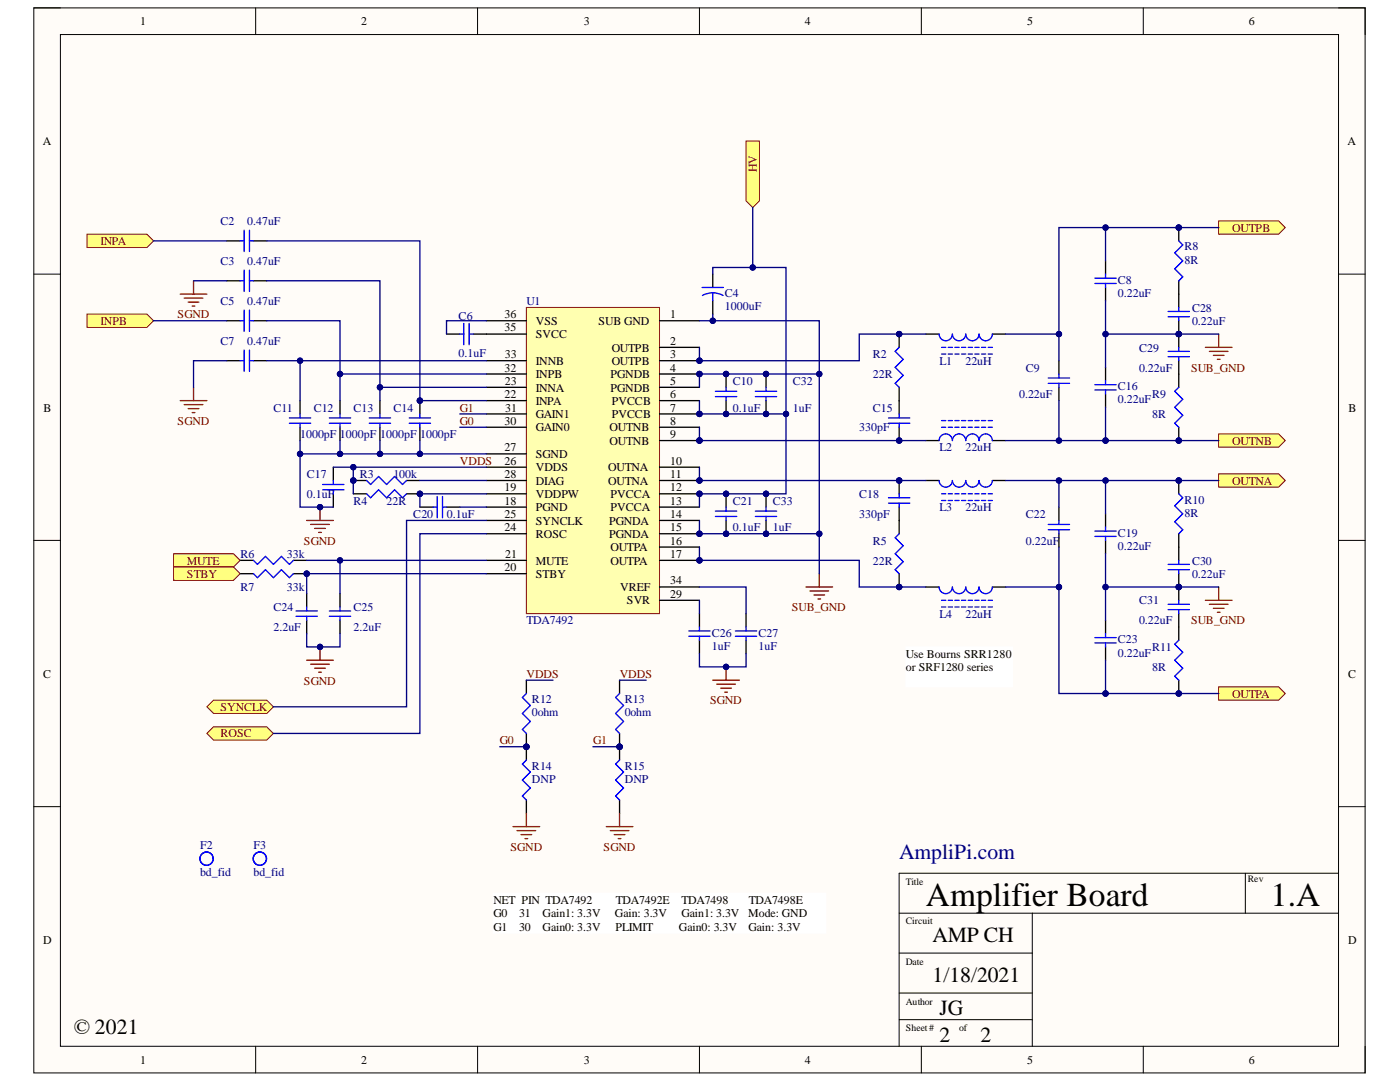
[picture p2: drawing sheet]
<svg xmlns="http://www.w3.org/2000/svg" width="279mm" height="216mm" viewBox="0 0 279 216" stroke-linecap="round" stroke-linejoin="round" font-family="sans-serif">
<defs><g id="words">
<g font-size="6.7">
<text x="184.8" y="180.8">Amplifier Board</text>
<text x="253.6" y="180.8">1.A</text>
</g>
<text font-size="4.3" fill="#000080" x="179.4" y="171.3">AmpliPi.com</text>
<g font-size="4.3">
<text x="186.1" y="187.9">AMP CH</text>
<text x="186.1" y="196">1/18/2021</text>
<text x="187.5" y="202.6">JG</text>
<text x="14.7" y="206.3">© 2021</text>
<text x="187.5" y="207.9">2</text>
<text x="195.7" y="207.9">2</text>
</g>
<g font-size="2.4">
<text x="28" y="5.1">1</text>
<text x="72.1" y="5.1">2</text>
<text x="116.5" y="5.1">3</text>
<text x="160.7" y="5.1">4</text>
<text x="205" y="5.1">5</text>
<text x="249.2" y="5.1">6</text>
<text x="8.5" y="29">A</text>
<text x="268.9" y="29">A</text>
<text x="100.7" y="63.5">36</text>
<text x="106.9" y="64.9">VSS</text>
<text x="119.5" y="64.9">SUB GND</text>
<text x="133.8" y="63.5">1</text>
<text x="100.7" y="66.1">35</text>
<text x="100.8" y="71.5">33</text>
<text x="106.9" y="67.5">SVCC</text>
<text x="122.1" y="70.2">OUTPB</text>
<text x="133.8" y="71.5">3</text>
<text x="133.8" y="68.8">2</text>
<text x="100.7" y="74.2">32</text>
<text x="100.8" y="76.8">23</text>
<text x="106.9" y="72.8">INNB</text>
<text x="106.9" y="75.4">INPB</text>
<text x="121.8" y="75.4">PGNDB</text>
<text x="122.1" y="72.8">OUTPB</text>
<text x="133.8" y="76.8">5</text>
<text x="133.8" y="74.2">4</text>
<text x="8.7" y="82.1">B</text>
<text x="100.7" y="79.5">22</text>
<text x="100.8" y="82.1">31</text>
<text x="106.9" y="83.5">GAIN1</text>
<text x="106.9" y="78.1">INNA</text>
<text x="106.9" y="80.8">INPA</text>
<text x="121.8" y="78.1">PGNDB</text>
<text x="122.1" y="80.8">PVCCB</text>
<text x="122.1" y="83.5">PVCCB</text>
<text x="133.8" y="79.5">6</text>
<text x="133.8" y="82.1">7</text>
<text x="269.1" y="82.1">B</text>
<text x="100.7" y="84.7">30</text>
<text x="106.9" y="86.1">GAIN0</text>
<text x="121.7" y="86.1">OUTNB</text>
<text x="121.7" y="88.7">OUTNB</text>
<text x="133.8" y="84.7">8</text>
<text x="133.8" y="87.4">9</text>
<text x="100.7" y="95.4">28</text>
<text x="100.7" y="90.1">27</text>
<text x="100.7" y="92.8">26</text>
<text x="106.9" y="91.4">SGND</text>
<text x="106.9" y="94">VDDS</text>
<text x="121.4" y="94">OUTNA</text>
<text x="133.8" y="92.8">10</text>
<text x="133.8" y="95.4">11</text>
<text x="100.7" y="100.7">18</text>
<text x="100.7" y="98">19</text>
<text x="106.9" y="102">PGND</text>
<text x="106.9" y="96.7">DIAG</text>
<text x="106.9" y="99.4">VDDPW</text>
<text x="121.4" y="96.7">OUTNA</text>
<text x="121.8" y="99.4">PVCCA</text>
<text x="121.8" y="102">PVCCA</text>
<text x="133.8" y="98">12</text>
<text x="133.8" y="100.7">13</text>
<text x="100.7" y="103.3">25</text>
<text x="100.7" y="106.1">24</text>
<text x="106.9" y="104.7">SYNCLK</text>
<text x="106.9" y="107.3">ROSC</text>
<text x="121.6" y="107.3">PGNDA</text>
<text x="121.6" y="104.7">PGNDA</text>
<text x="133.8" y="106.1">15</text>
<text x="133.8" y="103.3">14</text>
<text x="100.8" y="111.3">21</text>
<text x="106.9" y="112.6">MUTE</text>
<text x="121.8" y="112.6">OUTPA</text>
<text x="121.8" y="110">OUTPA</text>
<text x="133.8" y="111.3">17</text>
<text x="133.8" y="108.7">16</text>
<text x="100.7" y="114">20</text>
<text x="106.9" y="115.4">STBY</text>
<text x="123.8" y="118">VREF</text>
<text x="133.8" y="116.6">34</text>
<text x="133.8" y="119.3">29</text>
<text x="125.1" y="120.6">SVR</text>
<text x="180.8" y="131.3">Use Bourns SRR1280</text>
<text x="8.6" y="135.2">C</text>
<text x="180.8" y="133.9">or SRF1280 series</text>
<text x="269" y="135.2">C</text>
<text x="98.5" y="180.4">NET PIN TDA7492</text>
<text x="98.5" y="183">G0</text>
<text x="98.5" y="185.7">G1</text>
<text x="103.6" y="183">31</text>
<text x="103.6" y="185.7">30</text>
<text x="108.3" y="183">Gain1: 3.3V</text>
<text x="108.3" y="185.7">Gain0: 3.3V</text>
<text x="122.7" y="183">Gain: 3.3V</text>
<text x="122.8" y="185.7">PLIMIT</text>
<text x="122.9" y="180.4">TDA7492E</text>
<text x="135.5" y="185.7">Gain0: 3.3V</text>
<text x="136" y="183">Gain1: 3.3V</text>
<text x="136" y="180.4">TDA7498</text>
<text x="149.3" y="183">Mode: GND</text>
<text x="149.4" y="185.7">Gain: 3.3V</text>
<text x="149.4" y="180.4">TDA7498E</text>
<text x="8.6" y="188.3">D</text>
<text x="269" y="188.3">D</text>
<text x="28" y="212.3">1</text>
<text x="72.1" y="212.3">2</text>
<text x="116.5" y="212.3">3</text>
<text x="160.7" y="212.3">4</text>
<text x="205" y="212.3">5</text>
<text x="249.2" y="212.3">6</text>
</g>
<g font-size="2.4" fill="#800000">
<text x="151" y="34.2" transform="rotate(-90 151 34.2)">HV</text>
<text x="245.9" y="46.3">OUTPB</text>
<text x="20" y="48.9">INPA</text>
<text x="20" y="64.9">INPB</text>
<text x="35.4" y="63.5">SGND</text>
<text x="237.7" y="74.2">SUB_GND</text>
<text x="91.8" y="82.1">G1</text>
<text x="35.4" y="84.7">SGND</text>
<text x="91.8" y="84.7">G0</text>
<text x="245.9" y="88.7">OUTNB</text>
<text x="91.8" y="92.8">VDDS</text>
<text x="245.9" y="96.7">OUTNA</text>
<text x="37.3" y="112.6">MUTE</text>
<text x="60.7" y="108.7">SGND</text>
<text x="37.3" y="115.4">STBY</text>
<text x="158" y="122">SUB_GND</text>
<text x="237.7" y="124.6">SUB_GND</text>
<text x="60.7" y="136.6">SGND</text>
<text x="105.1" y="135.2">VDDS</text>
<text x="123.7" y="135.2">VDDS</text>
<text x="44" y="141.9">SYNCLK</text>
<text x="141.7" y="140.6">SGND</text>
<text x="245.9" y="139.2">OUTPA</text>
<text x="44" y="147.2">ROSC</text>
<text x="99.7" y="148.5">G0</text>
<text x="118.4" y="148.5">G1</text>
<text x="101.9" y="169.7">SGND</text>
<text x="120.5" y="169.7">SGND</text>
</g>
<g font-size="2.4" fill="#000080">
<text x="44" y="44.9">C2</text>
<text x="49.3" y="44.9">0.47uF</text>
<text x="44" y="52.9">C3</text>
<text x="49.3" y="52.9">0.47uF</text>
<text x="236.4" y="50">R8</text>
<text x="236.4" y="52.6">8R</text>
<text x="144.7" y="59.3">C4</text>
<text x="223.1" y="56.6">C8</text>
<text x="223.1" y="59.3">0.22uF</text>
<text x="44" y="60.9">C5</text>
<text x="49.3" y="60.9">0.47uF</text>
<text x="91.5" y="63.8">C6</text>
<text x="105.1" y="60.9">U1</text>
<text x="144.7" y="61.9">1000uF</text>
<text x="237.9" y="62.2">C28</text>
<text x="237.9" y="64.9">0.22uF</text>
<text x="44" y="68.8">C7</text>
<text x="49.3" y="68.8">0.47uF</text>
<text x="91.5" y="71.2">0.1uF</text>
<text x="174.2" y="71.5">R2</text>
<text x="227.3" y="70.2">C29</text>
<text x="146.3" y="76.8">C10</text>
<text x="158.2" y="76.8">C32</text>
<text x="174.2" y="75.4">22R</text>
<text x="187.5" y="72.8">L1</text>
<text x="192.7" y="72.8">22uH</text>
<text x="204.7" y="74.2">C9</text>
<text x="223.1" y="77.9">C16</text>
<text x="227.3" y="74.2">0.22uF</text>
<text x="54.6" y="82.1">C11</text>
<text x="62.6" y="82.1">C12</text>
<text x="70.6" y="82.1">C13</text>
<text x="78.5" y="82.1">C14</text>
<text x="146.3" y="82.1">0.1uF</text>
<text x="158.2" y="82.1">1uF</text>
<text x="174.2" y="82.1">C15</text>
<text x="203.4" y="79.5">0.22uF</text>
<text x="223.1" y="80.5">0.22uF</text>
<text x="229.9" y="79.5">R9</text>
<text x="229.9" y="83.5">8R</text>
<text x="59.9" y="87.4">1000pF 1000pF</text>
<text x="75.9" y="87.4">1000pF</text>
<text x="83.8" y="87.4">1000pF</text>
<text x="171.5" y="86.1">330pF</text>
<text x="61.2" y="95.4">C17</text>
<text x="71.8" y="95.4">R3</text>
<text x="78.5" y="95.4">100k</text>
<text x="187.5" y="90.1">L2</text>
<text x="192.7" y="90.1">22uH</text>
<text x="61.2" y="99.4">0.1uF</text>
<text x="70.6" y="100.7">R4</text>
<text x="77.2" y="100.7">22R</text>
<text x="146.3" y="100.7">C21</text>
<text x="154.2" y="100.7">C33</text>
<text x="171.5" y="99.4">C18</text>
<text x="187.5" y="102">L3</text>
<text x="192.7" y="102">22uH</text>
<text x="236.4" y="100.5">R10</text>
<text x="82.5" y="103.3">C20</text>
<text x="89.2" y="103.3">0.1uF</text>
<text x="146.3" y="106.1">0.1uF</text>
<text x="154.2" y="106.1">1uF</text>
<text x="171.5" y="103.3">330pF</text>
<text x="204.7" y="103.3">C22</text>
<text x="223.1" y="107.1">C19</text>
<text x="236.4" y="103.1">8R</text>
<text x="48" y="111.3">R6</text>
<text x="57.3" y="111.3">33k</text>
<text x="174.2" y="108.7">R5</text>
<text x="174.2" y="112.6">22R</text>
<text x="204.7" y="108.7">0.22uF</text>
<text x="223.1" y="109.8">0.22uF</text>
<text x="237.9" y="112.6">C30</text>
<text x="48" y="118">R7</text>
<text x="57.3" y="118">33k</text>
<text x="237.9" y="115.4">0.22uF</text>
<text x="54.6" y="122">C24</text>
<text x="54.6" y="125.9">2.2uF</text>
<text x="70.6" y="122">C25</text>
<text x="70.6" y="125.9">2.2uF</text>
<text x="105.1" y="124.6">TDA7492</text>
<text x="187.5" y="123.3">L4</text>
<text x="192.7" y="123.3">22uH</text>
<text x="227.3" y="120.6">C31</text>
<text x="227.3" y="124.6">0.22uF</text>
<text x="142" y="127">C26</text>
<text x="142" y="129.7">1uF</text>
<text x="151.3" y="127">C27</text>
<text x="151.3" y="129.7">1uF</text>
<text x="223.1" y="128.3">C23</text>
<text x="223.1" y="131">0.22uF</text>
<text x="229.9" y="129.9">R11</text>
<text x="229.9" y="133.9">8R</text>
<text x="106.2" y="140.3">R12</text>
<text x="106.2" y="142.9">0ohm</text>
<text x="124.7" y="140.3">R13</text>
<text x="124.7" y="142.9">0ohm</text>
<text x="106.2" y="153.6">R14</text>
<text x="124.7" y="153.6">R15</text>
<text x="106.2" y="156.2">DNP</text>
<text x="124.7" y="156.2">DNP</text>
<text x="39.9" y="169.5">F2</text>
<text x="50.6" y="169.5">F3</text>
<text x="39.9" y="174.8">bd_fid</text>
<text x="50.6" y="174.8">bd_fid</text>
</g>
<g font-size="1.9">
<text x="180.8" y="176.5">Title</text>
<text x="249.1" y="176">Rev</text>
<text x="180.8" y="184.5">Circuit</text>
<text x="180.8" y="192.5">Date</text>
<text x="180.8" y="200.4">Author</text>
<text x="180.8" y="205.8">Sheet#</text>
<text x="191.4" y="205.8">of</text>
</g>
</g></defs>
<path d="M6.7 1.6h265.7v212.5h-265.7z" fill-rule="evenodd" fill="#fffcf8"/>
<path d="M6.7 1.6h265.7v212.5h-265.7z" fill="none" stroke="#000" stroke-width=".2"/>
<path d="M12.1 6.9h255v201.9h-255z" fill-rule="evenodd" fill="#fffcf8"/>
<g fill="none" stroke="#000" stroke-width=".2">
<path d="M6.7 1.6h5.4M12.1 6.9h255v201.9h-255zM51 1.6v5.3M95.3 1.6v5.3M139.6 1.6v5.3M183.9 1.6v5.3M228.2 1.6v5.3M267.1 1.6h5.3v5.3M6.7 54.7h5.4M267.1 54.7h5.3M6.7 107.8h5.4M267.1 107.8h5.3"/>
<path d="M6.7 161h5.4M267.1 161h5.3M51 208.8v5.3M95.3 208.8v5.3M139.6 208.8v5.3M183.9 208.8v5.3M228.2 208.8v5.3M272.4 208.8v5.3"/>
</g>
<circle cx="139.6" cy="74.6" r=".53" fill="#000080"/>
<circle cx="139.6" cy="74.6" r=".53" fill="none" stroke="#000080" stroke-width=".2"/>
<circle cx="139.6" cy="72" r=".53" fill="#000080"/>
<circle cx="139.6" cy="72" r=".53" fill="none" stroke="#000080" stroke-width=".2"/>
<circle cx="139.6" cy="82.6" r=".53" fill="#000080"/>
<circle cx="139.6" cy="82.6" r=".53" fill="none" stroke="#000080" stroke-width=".2"/>
<circle cx="139.6" cy="87.9" r=".53" fill="#000080"/>
<circle cx="139.6" cy="87.9" r=".53" fill="none" stroke="#000080" stroke-width=".2"/>
<circle cx="139.6" cy="95.9" r=".53" fill="#000080"/>
<circle cx="139.6" cy="95.9" r=".53" fill="none" stroke="#000080" stroke-width=".2"/>
<circle cx="139.6" cy="98.5" r=".53" fill="#000080"/>
<circle cx="139.6" cy="98.5" r=".53" fill="none" stroke="#000080" stroke-width=".2"/>
<circle cx="139.6" cy="106.5" r=".53" fill="#000080"/>
<circle cx="139.6" cy="106.5" r=".53" fill="none" stroke="#000080" stroke-width=".2"/>
<circle cx="139.6" cy="111.8" r=".53" fill="#000080"/>
<circle cx="139.6" cy="111.8" r=".53" fill="none" stroke="#000080" stroke-width=".2"/>
<path d="M105.1 61.3h26.5v61.1h-26.5z" fill-rule="evenodd" fill="#ffffb0"/>
<path d="M105.1 61.3h26.5v61.1h-26.5z" fill="none" stroke="#800000" stroke-width=".2"/>
<path d="M97.1 66.7h8M97.1 64h8M131.6 79.9h8M131.6 77.3h8M131.6 74.6h8M131.6 85.3h8M97.1 101.2h8M131.6 117.1h8" fill="none" stroke="#000" stroke-width=".26"/>
<circle cx="139.6" cy="74.6" r=".53" fill="#000080"/>
<circle cx="139.6" cy="74.6" r=".53" fill="none" stroke="#000080" stroke-width=".2"/>
<path d="M131.6 72h8" fill="none" stroke="#000" stroke-width=".26"/>
<circle cx="139.6" cy="72" r=".53" fill="#000080"/>
<circle cx="139.6" cy="72" r=".53" fill="none" stroke="#000080" stroke-width=".2"/>
<path d="M131.6 64h8M131.6 69.3h8M131.6 82.6h8" fill="none" stroke="#000" stroke-width=".26"/>
<circle cx="139.6" cy="82.6" r=".53" fill="#000080"/>
<circle cx="139.6" cy="82.6" r=".53" fill="none" stroke="#000080" stroke-width=".2"/>
<path d="M131.6 87.9h8" fill="none" stroke="#000" stroke-width=".26"/>
<circle cx="139.6" cy="87.9" r=".53" fill="#000080"/>
<circle cx="139.6" cy="87.9" r=".53" fill="none" stroke="#000080" stroke-width=".2"/>
<path d="M131.6 93.2h8M131.6 95.9h8" fill="none" stroke="#000" stroke-width=".26"/>
<circle cx="139.6" cy="95.9" r=".53" fill="#000080"/>
<circle cx="139.6" cy="95.9" r=".53" fill="none" stroke="#000080" stroke-width=".2"/>
<path d="M131.6 98.5h8" fill="none" stroke="#000" stroke-width=".26"/>
<circle cx="139.6" cy="98.5" r=".53" fill="#000080"/>
<circle cx="139.6" cy="98.5" r=".53" fill="none" stroke="#000080" stroke-width=".2"/>
<path d="M131.6 101.2h8M131.6 106.5h8" fill="none" stroke="#000" stroke-width=".26"/>
<circle cx="139.6" cy="106.5" r=".53" fill="#000080"/>
<circle cx="139.6" cy="106.5" r=".53" fill="none" stroke="#000080" stroke-width=".2"/>
<path d="M131.6 103.8h8M131.6 111.8h8" fill="none" stroke="#000" stroke-width=".26"/>
<circle cx="139.6" cy="111.8" r=".53" fill="#000080"/>
<circle cx="139.6" cy="111.8" r=".53" fill="none" stroke="#000080" stroke-width=".2"/>
<g fill="none" stroke="#000" stroke-width=".26">
<path d="M59.9 79.9v2.7M89.1 66.7h2.7M94.4 66.7h2.7M97.1 72h8M97.1 74.6h8M97.1 77.3h8M97.1 79.9h8M59.9 85.3v2.6M66.5 93.2v2.7M66.5 98.5v2.7M97.1 82.6h8M97.1 85.3h8"/>
<path d="M97.1 95.9h8M97.1 90.6h8M97.1 93.2h8M97.1 98.5h8M97.1 103.8h8M97.1 106.5h8M97.1 111.8h8M97.1 114.5h8M131.6 109.2h8M131.6 119.8h8"/>
</g>
<path d="M91.8 66.7h.8M92.6 64.5v4.3M93.6 64.5v4.3M93.6 66.7h.8M57.8 83.4h4.2M57.8 84.5h4.2M59.9 82.6v.8M59.9 84.5v.8M64.4 96.7h4.2M64.4 97.7h4.2M66.5 95.9v.8M66.5 97.7v.8" fill="none" stroke="#00f" stroke-width=".26"/>
<circle cx="70.5" cy="95.9" r=".53" fill="#000080"/>
<circle cx="70.5" cy="95.9" r=".53" fill="none" stroke="#000080" stroke-width=".2"/>
<path d="M70.5 95.9h2.7M81.1 95.9h2.7" fill="none" stroke="#000" stroke-width=".26"/>
<circle cx="70.5" cy="95.9" r=".53" fill="#000080"/>
<circle cx="70.5" cy="95.9" r=".53" fill="none" stroke="#000080" stroke-width=".2"/>
<path d="M73.2 95.9l.8 .8 1.6-1.6 1.5 1.6 1.6-1.6 1.6 1.6 .8-.8" fill="none" stroke="#00f" stroke-width=".26"/>
<circle cx="83.8" cy="98.5" r=".53" fill="#000080"/>
<circle cx="83.8" cy="98.5" r=".53" fill="none" stroke="#000080" stroke-width=".2"/>
<path d="M81.1 98.5h2.7" fill="none" stroke="#000" stroke-width=".26"/>
<circle cx="83.8" cy="98.5" r=".53" fill="#000080"/>
<circle cx="83.8" cy="98.5" r=".53" fill="none" stroke="#000080" stroke-width=".2"/>
<path d="M70.5 98.5h2.7M83.8 101.2h2.6M89.1 101.2h2.7" fill="none" stroke="#000" stroke-width=".26"/>
<path d="M73.2 98.5l.8 .8 1.6-1.6 1.5 1.6 1.6-1.6 1.6 1.6 .8-.8M87.2 99.1v4.2M88.3 99.1v4.2M86.4 101.2h.8M88.3 101.2h.8" fill="none" stroke="#00f" stroke-width=".26"/>
<path d="M61.2 103.8h5.3M62 104.6h3.7M62.8 105.4h2.1M63.6 106.2h.5M63.9 101.2v2.6" fill="none" stroke="#800000" stroke-width=".26"/>
<circle cx="63.9" cy="101.2" r=".53" fill="#000080"/>
<circle cx="63.9" cy="101.2" r=".53" fill="none" stroke="#000080" stroke-width=".2"/>
<path d="M160.8 117.1h5.4M161.6 117.9h3.8M162.4 118.7h2.2M163.2 119.5h.6M163.5 114.5v2.6" fill="none" stroke="#800000" stroke-width=".26"/>
<circle cx="144.9" cy="82.6" r=".53" fill="#000080"/>
<circle cx="144.9" cy="82.6" r=".53" fill="none" stroke="#000080" stroke-width=".2"/>
<circle cx="144.9" cy="74.6" r=".53" fill="#000080"/>
<circle cx="144.9" cy="74.6" r=".53" fill="none" stroke="#000080" stroke-width=".2"/>
<path d="M144.9 79.9v2.7" fill="none" stroke="#000" stroke-width=".26"/>
<circle cx="144.9" cy="82.6" r=".53" fill="#000080"/>
<circle cx="144.9" cy="82.6" r=".53" fill="none" stroke="#000080" stroke-width=".2"/>
<path d="M144.9 74.6v2.7" fill="none" stroke="#000" stroke-width=".26"/>
<circle cx="144.9" cy="74.6" r=".53" fill="#000080"/>
<circle cx="144.9" cy="74.6" r=".53" fill="none" stroke="#000080" stroke-width=".2"/>
<path d="M142.8 78.1h4.2M142.8 79.1h4.2M144.9 77.3v.8M144.9 79.1v.8" fill="none" stroke="#00f" stroke-width=".26"/>
<circle cx="179.4" cy="66.7" r=".53" fill="#000080"/>
<circle cx="179.4" cy="66.7" r=".53" fill="none" stroke="#000080" stroke-width=".2"/>
<path d="M179.4 66.7v2.6M179.4 77.3v2.6" fill="none" stroke="#000" stroke-width=".26"/>
<circle cx="179.4" cy="66.7" r=".53" fill="#000080"/>
<circle cx="179.4" cy="66.7" r=".53" fill="none" stroke="#000080" stroke-width=".2"/>
<path d="M179.4 69.3l-.7 .8 1.5 1.6-1.5 1.6 1.5 1.6-1.5 1.6 .7 .8" fill="none" stroke="#00f" stroke-width=".26"/>
<circle cx="179.4" cy="87.9" r=".53" fill="#000080"/>
<circle cx="179.4" cy="87.9" r=".53" fill="none" stroke="#000080" stroke-width=".2"/>
<path d="M179.4 85.3v2.6" fill="none" stroke="#000" stroke-width=".26"/>
<circle cx="179.4" cy="87.9" r=".53" fill="#000080"/>
<circle cx="179.4" cy="87.9" r=".53" fill="none" stroke="#000080" stroke-width=".2"/>
<path d="M179.4 79.9v2.7" fill="none" stroke="#000" stroke-width=".26"/>
<path d="M177.3 83.4h4.3M177.3 84.5h4.3M179.4 82.6v.8M179.4 84.5v.8" fill="none" stroke="#00f" stroke-width=".26"/>
<circle cx="179.4" cy="117.1" r=".53" fill="#000080"/>
<circle cx="179.4" cy="117.1" r=".53" fill="none" stroke="#000080" stroke-width=".2"/>
<path d="M179.4 114.5v2.6" fill="none" stroke="#000" stroke-width=".26"/>
<circle cx="179.4" cy="117.1" r=".53" fill="#000080"/>
<circle cx="179.4" cy="117.1" r=".53" fill="none" stroke="#000080" stroke-width=".2"/>
<path d="M47.9 111.8h2.7M58.6 111.8h2.6M179.4 103.9v2.6" fill="none" stroke="#000" stroke-width=".26"/>
<path d="M50.6 111.8l.8 .8 1.6-1.6 1.6 1.6 1.6-1.6 1.6 1.6 .8-.8M179.4 106.5l-.7 .8 1.5 1.6-1.5 1.6 1.5 1.6-1.5 1.6 .7 .8" fill="none" stroke="#00f" stroke-width=".26"/>
<path d="M240.6 119.8h5.3M243.2 117.1v2.7M241.4 120.6h3.7M242.2 121.4h2.1M242.9 122.2h.6" fill="none" stroke="#800000" stroke-width=".26"/>
<circle cx="61.2" cy="114.5" r=".53" fill="#000080"/>
<circle cx="61.2" cy="114.5" r=".53" fill="none" stroke="#000080" stroke-width=".2"/>
<path d="M58.6 114.5h2.6" fill="none" stroke="#000" stroke-width=".26"/>
<circle cx="61.2" cy="114.5" r=".53" fill="#000080"/>
<circle cx="61.2" cy="114.5" r=".53" fill="none" stroke="#000080" stroke-width=".2"/>
<path d="M45.3 48.1h2.6M50.6 48.1h2.6M47.9 114.5h2.7M61.2 118.5v2.6M67.9 118.5v2.6M61.2 123.8v2.6M67.9 123.8v2.6M139.6 122.4v2.7M139.6 127.8v2.6M148.9 122.4v2.7M148.9 127.8v2.6" fill="none" stroke="#000" stroke-width=".26"/>
<g fill="none" stroke="#00f" stroke-width=".26">
<path d="M47.9 48.1h.8M48.7 45.9v4.3M49.8 45.9v4.3M49.8 48.1h.8M50.6 114.5l.8 .8 1.6-1.6 1.6 1.6 1.6-1.6 1.6 1.6 .8-.8M59.1 121.9h4.2M59.1 123h4.2M61.2 121.1v.8M61.2 123v.8M65.7 121.9h4.3M65.7 123h4.3M67.9 121.1v.8"/>
<path d="M67.9 123v.8M137.5 125.9h4.2M137.5 127h4.2M139.6 125.1v.8M139.6 127v.8M146.8 125.9h4.2M146.8 127h4.2M148.9 125.1v.8M148.9 127v.8"/>
</g>
<path d="M61.2 131.7h5.3M62 132.5h3.7M62.8 133.3h2.1M63.6 134.1h.5M63.9 129.1v2.6" fill="none" stroke="#800000" stroke-width=".26"/>
<circle cx="63.9" cy="129.1" r=".53" fill="#000080"/>
<circle cx="63.9" cy="129.1" r=".53" fill="none" stroke="#000080" stroke-width=".2"/>
<g fill="none" stroke="#000" stroke-width=".26">
<path d="M45.3 56h2.6M50.6 56h2.6M45.3 64h2.6M45.3 72h2.6M50.6 64h2.6M50.6 72h2.6M67.9 79.9v2.7M75.8 79.9v2.7M211.3 72v2.6M211.3 77.3v2.6M67.9 85.3v2.6M75.8 85.3v2.6"/>
<path d="M211.3 101.2v2.7M211.3 106.5v2.7M220.6 102.5v2.7M220.6 107.8v2.7M220.6 123.8v2.6M220.6 129.1v2.6"/>
</g>
<g fill="none" stroke="#00f" stroke-width=".26">
<path d="M47.9 56h.8M48.7 53.9v4.3M49.8 53.9v4.3M49.8 56h.8M47.9 64h.8M47.9 72h.8M48.7 61.9v4.2M48.7 69.8v4.3M49.8 61.9v4.2M49.8 69.8v4.3M49.8 64h.8M49.8 72h.8"/>
<path d="M209.2 75.4h4.3M209.2 76.5h4.3M211.3 74.6v.8M211.3 76.5v.8M65.7 83.4h4.3M65.7 84.5h4.3M67.9 82.6v.8M67.9 84.5v.8M73.7 83.4h4.2M73.7 84.5h4.2M75.8 82.6v.8M75.8 84.5v.8"/>
<path d="M209.2 104.6h4.3M209.2 105.7h4.3M211.3 103.9v.7M211.3 105.7v.8M218.5 106h4.3M218.5 107h4.3M220.6 105.2v.8M220.6 107v.8M218.5 127.2h4.3M218.5 128.3h4.3M220.6 126.4v.8M220.6 128.3v.8"/>
</g>
<circle cx="83.8" cy="79.9" r=".53" fill="#000080"/>
<circle cx="83.8" cy="79.9" r=".53" fill="none" stroke="#000080" stroke-width=".2"/>
<path d="M83.8 79.9v2.7M83.8 85.3v2.6" fill="none" stroke="#000" stroke-width=".26"/>
<circle cx="83.8" cy="79.9" r=".53" fill="#000080"/>
<circle cx="83.8" cy="79.9" r=".53" fill="none" stroke="#000080" stroke-width=".2"/>
<path d="M81.7 83.4h4.2M81.7 84.5h4.2M83.8 82.6v.8M83.8 84.5v.8" fill="none" stroke="#00f" stroke-width=".26"/>
<circle cx="179.4" cy="95.9" r=".53" fill="#000080"/>
<circle cx="179.4" cy="95.9" r=".53" fill="none" stroke="#000080" stroke-width=".2"/>
<path d="M179.4 95.9v2.6M179.4 101.2v2.7" fill="none" stroke="#000" stroke-width=".26"/>
<circle cx="179.4" cy="95.9" r=".53" fill="#000080"/>
<circle cx="179.4" cy="95.9" r=".53" fill="none" stroke="#000080" stroke-width=".2"/>
<path d="M177.3 99.3h4.3M179.4 98.5v.8M177.3 100.4h4.3M179.4 100.4v.8" fill="none" stroke="#00f" stroke-width=".26"/>
<circle cx="144.9" cy="106.5" r=".53" fill="#000080"/>
<circle cx="144.9" cy="106.5" r=".53" fill="none" stroke="#000080" stroke-width=".2"/>
<circle cx="144.9" cy="98.5" r=".53" fill="#000080"/>
<circle cx="144.9" cy="98.5" r=".53" fill="none" stroke="#000080" stroke-width=".2"/>
<path d="M144.9 103.8v2.7" fill="none" stroke="#000" stroke-width=".26"/>
<circle cx="144.9" cy="106.5" r=".53" fill="#000080"/>
<circle cx="144.9" cy="106.5" r=".53" fill="none" stroke="#000080" stroke-width=".2"/>
<path d="M144.9 98.5v2.7" fill="none" stroke="#000" stroke-width=".26"/>
<circle cx="144.9" cy="98.5" r=".53" fill="#000080"/>
<circle cx="144.9" cy="98.5" r=".53" fill="none" stroke="#000080" stroke-width=".2"/>
<path d="M142.8 102h4.2M142.8 103.1h4.2M144.9 101.2v.8M144.9 103.1v.7" fill="none" stroke="#00f" stroke-width=".26"/>
<path d="M142.2 135.7h5.4M143 136.5h3.8M143.8 137.3h2.2M144.6 138.1h.6M144.9 133.1v2.6" fill="none" stroke="#800000" stroke-width=".26"/>
<circle cx="144.9" cy="133.1" r=".53" fill="#000080"/>
<circle cx="144.9" cy="133.1" r=".53" fill="none" stroke="#000080" stroke-width=".2"/>
<path d="M36 79.9h5.3M38.6 77.3v2.6M36.8 80.7h3.7M37.6 81.5h2.1M38.4 82.3h.5" fill="none" stroke="#800000" stroke-width=".26"/>
<path d="M142.2 54.7v2.7M142.2 60v2.7" fill="none" stroke="#000" stroke-width=".26"/>
<path d="M140.1 57.4h4.3M142.2 58.4l1.3 .2 .8 .4M142.2 58.4l-1.2 .2-.8 .4M142.2 58.4v1.6" fill="none" stroke="#00f" stroke-width=".26"/>
<path d="M34.6 110.5h12l1.3 1.3-1.3 1.3h-12z" fill-rule="evenodd" fill="#ffff80"/>
<path d="M34.6 110.5h12l1.3 1.3-1.3 1.3h-12z" fill="none" stroke="#800000" stroke-width=".2"/>
<path d="M34.6 113.1h12l1.3 1.4-1.3 1.3h-12z" fill-rule="evenodd" fill="#ffff80"/>
<path d="M34.6 113.1h12l1.3 1.4-1.3 1.3h-12z" fill="none" stroke="#800000" stroke-width=".2"/>
<path d="M41.3 141l1.3-1.3h10.6l1.4 1.3-1.4 1.4h-10.6z" fill-rule="evenodd" fill="#ffff80"/>
<path d="M41.3 141l1.3-1.3h10.6l1.4 1.3-1.4 1.4h-10.6z" fill="none" stroke="#800000" stroke-width=".2"/>
<path d="M41.3 146.3l1.3-1.3h10.6l1.4 1.3-1.4 1.4h-10.6z" fill-rule="evenodd" fill="#ffff80"/>
<path d="M41.3 146.3l1.3-1.3h10.6l1.4 1.3-1.4 1.4h-10.6z" fill="none" stroke="#800000" stroke-width=".2"/>
<path d="M17.4 46.7h11.9l1.4 1.4-1.4 1.3h-11.9z" fill-rule="evenodd" fill="#ffff80"/>
<path d="M17.4 46.7h11.9l1.4 1.4-1.4 1.3h-11.9z" fill="none" stroke="#800000" stroke-width=".2"/>
<path d="M17.4 62.7h11.9l1.4 1.3-1.4 1.3h-11.9z" fill-rule="evenodd" fill="#ffff80"/>
<path d="M17.4 62.7h11.9l1.4 1.3-1.4 1.3h-11.9z" fill="none" stroke="#800000" stroke-width=".2"/>
<path d="M243.2 44.1h12l1.3 1.3-1.3 1.3h-12z" fill-rule="evenodd" fill="#ffff80"/>
<path d="M243.2 44.1h12l1.3 1.3-1.3 1.3h-12z" fill="none" stroke="#800000" stroke-width=".2"/>
<path d="M243.2 86.6h12l1.3 1.3-1.3 1.3h-12z" fill-rule="evenodd" fill="#ffff80"/>
<path d="M243.2 86.6h12l1.3 1.3-1.3 1.3h-12z" fill="none" stroke="#800000" stroke-width=".2"/>
<path d="M243.2 94.5h12l1.3 1.4-1.3 1.3h-12z" fill-rule="evenodd" fill="#ffff80"/>
<path d="M243.2 94.5h12l1.3 1.4-1.3 1.3h-12z" fill="none" stroke="#800000" stroke-width=".2"/>
<path d="M243.2 137.1h12l1.3 1.3-1.3 1.3h-12z" fill-rule="evenodd" fill="#ffff80"/>
<path d="M243.2 137.1h12l1.3 1.3-1.3 1.3h-12z" fill="none" stroke="#800000" stroke-width=".2"/>
<path d="M36 58.7h5.3M36.8 59.5h3.7M38.6 56v2.7M37.6 60.3h2.1M38.4 61.1h.5" fill="none" stroke="#800000" stroke-width=".26"/>
<circle cx="235.2" cy="117.1" r=".53" fill="#000080"/>
<circle cx="235.2" cy="117.1" r=".53" fill="none" stroke="#000080" stroke-width=".2"/>
<path d="M235.2 117.1v2.7M235.2 122.4v2.7" fill="none" stroke="#000" stroke-width=".26"/>
<circle cx="235.2" cy="117.1" r=".53" fill="#000080"/>
<circle cx="235.2" cy="117.1" r=".53" fill="none" stroke="#000080" stroke-width=".2"/>
<path d="M235.2 119.8v.8M233.1 120.6h4.3M233.1 121.6h4.3M235.2 121.6v.8" fill="none" stroke="#00f" stroke-width=".26"/>
<circle cx="235.2" cy="138.4" r=".53" fill="#000080"/>
<circle cx="235.2" cy="138.4" r=".53" fill="none" stroke="#000080" stroke-width=".2"/>
<path d="M235.2 135.7v2.7" fill="none" stroke="#000" stroke-width=".26"/>
<circle cx="235.2" cy="138.4" r=".53" fill="#000080"/>
<circle cx="235.2" cy="138.4" r=".53" fill="none" stroke="#000080" stroke-width=".2"/>
<path d="M235.2 125.1v2.7" fill="none" stroke="#000" stroke-width=".26"/>
<path d="M235.2 127.8l-.8 .8 1.6 1.5-1.6 1.6 1.6 1.6-1.6 1.6 .8 .8" fill="none" stroke="#00f" stroke-width=".26"/>
<circle cx="235.2" cy="117.1" r=".53" fill="#000080"/>
<circle cx="235.2" cy="117.1" r=".53" fill="none" stroke="#000080" stroke-width=".2"/>
<path d="M235.2 109.2v2.6M235.2 114.5v2.6" fill="none" stroke="#000" stroke-width=".26"/>
<circle cx="235.2" cy="117.1" r=".53" fill="#000080"/>
<circle cx="235.2" cy="117.1" r=".53" fill="none" stroke="#000080" stroke-width=".2"/>
<path d="M233.1 113.7h4.3M233.1 112.6h4.3M235.2 111.8v.8M235.2 113.7v.8" fill="none" stroke="#00f" stroke-width=".26"/>
<circle cx="235.2" cy="95.9" r=".53" fill="#000080"/>
<circle cx="235.2" cy="95.9" r=".53" fill="none" stroke="#000080" stroke-width=".2"/>
<path d="M235.2 95.9v2.6" fill="none" stroke="#000" stroke-width=".26"/>
<circle cx="235.2" cy="95.9" r=".53" fill="#000080"/>
<circle cx="235.2" cy="95.9" r=".53" fill="none" stroke="#000080" stroke-width=".2"/>
<path d="M220.6 52v2.7M220.6 57.4v2.6M220.6 73.3v2.7M220.6 78.6v2.7M235.2 106.5v2.7" fill="none" stroke="#000" stroke-width=".26"/>
<path d="M218.5 55.5h4.3M218.5 56.6h4.3M220.6 54.7v.8M220.6 56.6v.8M218.5 76.8h4.3M218.5 77.8h4.3M220.6 76v.8M220.6 77.8v.8M235.2 98.5l.8 .8-1.6 1.6 1.6 1.6-1.6 1.6 1.6 1.6-.8 .8" fill="none" stroke="#00f" stroke-width=".26"/>
<circle cx="235.2" cy="66.7" r=".53" fill="#000080"/>
<circle cx="235.2" cy="66.7" r=".53" fill="none" stroke="#000080" stroke-width=".2"/>
<path d="M235.2 66.7v2.6M235.2 72v2.6" fill="none" stroke="#000" stroke-width=".26"/>
<circle cx="235.2" cy="66.7" r=".53" fill="#000080"/>
<circle cx="235.2" cy="66.7" r=".53" fill="none" stroke="#000080" stroke-width=".2"/>
<path d="M233.1 70.1h4.3M233.1 71.2h4.3M235.2 69.3v.8M235.2 71.2v.8" fill="none" stroke="#00f" stroke-width=".26"/>
<circle cx="235.2" cy="87.9" r=".53" fill="#000080"/>
<circle cx="235.2" cy="87.9" r=".53" fill="none" stroke="#000080" stroke-width=".2"/>
<path d="M235.2 85.3v2.6" fill="none" stroke="#000" stroke-width=".26"/>
<circle cx="235.2" cy="87.9" r=".53" fill="#000080"/>
<circle cx="235.2" cy="87.9" r=".53" fill="none" stroke="#000080" stroke-width=".2"/>
<path d="M235.2 74.6v2.7" fill="none" stroke="#000" stroke-width=".26"/>
<path d="M235.2 77.3l-.8 .8 1.6 1.6-1.6 1.6 1.6 1.6-1.6 1.6 .8 .8" fill="none" stroke="#00f" stroke-width=".26"/>
<circle cx="235.2" cy="66.7" r=".53" fill="#000080"/>
<circle cx="235.2" cy="66.7" r=".53" fill="none" stroke="#000080" stroke-width=".2"/>
<path d="M235.2 58.7v2.6M235.2 64v2.7" fill="none" stroke="#000" stroke-width=".26"/>
<circle cx="235.2" cy="66.7" r=".53" fill="#000080"/>
<circle cx="235.2" cy="66.7" r=".53" fill="none" stroke="#000080" stroke-width=".2"/>
<path d="M233.1 63.2h4.3M233.1 62.1h4.3M235.2 61.3v.8M235.2 63.2v.8" fill="none" stroke="#00f" stroke-width=".26"/>
<circle cx="235.2" cy="45.4" r=".53" fill="#000080"/>
<circle cx="235.2" cy="45.4" r=".53" fill="none" stroke="#000080" stroke-width=".2"/>
<path d="M235.2 45.4v2.7" fill="none" stroke="#000" stroke-width=".26"/>
<circle cx="235.2" cy="45.4" r=".53" fill="#000080"/>
<circle cx="235.2" cy="45.4" r=".53" fill="none" stroke="#000080" stroke-width=".2"/>
<path d="M235.2 56v2.7M184.8 66.7h2.6M198 66.7h2.7M184.8 87.9h2.6M184.8 95.9h2.6M198 87.9h2.7M198 95.9h2.7M184.8 117.1h2.6M198 117.1h2.7" fill="none" stroke="#000" stroke-width=".26"/>
<g fill="none" stroke="#00f" stroke-width=".26">
<path d="M235.2 48.1l.8 .8-1.6 1.6 1.6 1.5-1.6 1.6 1.6 1.6-.8 .8M187.4 66.7a1.33 1.33 0 0 0 1.3 1.3 1.33 1.33 0 0 0 1.4-1.3 1.33 1.33 0 0 0 1.3 1.3 1.33 1.33 0 0 0 1.3-1.3 1.33 1.33 0 0 0 1.4 1.3 1.33 1.33 0 0 0 1.3-1.3 1.33 1.33 0 0 0 1.3 1.3 1.33 1.33 0 0 0 1.3-1.3M187.9 69.3h.9M187.9 70.6h.9M189.2 69.3h.9M189.2 70.6h.9M190.6 69.3h.8M190.6 70.6h.8M191.9 69.3h.8M191.9 70.6h.8M193.2 69.3h.9M193.2 70.6h.9"/>
<path d="M194.6 69.3h.8M194.6 70.6h.8M195.9 69.3h.8M195.9 70.6h.8M197.2 69.3h.8M197.2 70.6h.8M187.4 87.9a1.33 1.33 0 0 1 1.3-1.3 1.33 1.33 0 0 1 1.4 1.3 1.33 1.33 0 0 1 1.3-1.3 1.33 1.33 0 0 1 1.3 1.3 1.33 1.33 0 0 1 1.4-1.3 1.33 1.33 0 0 1 1.3 1.3 1.33 1.33 0 0 1 1.3-1.3 1.33 1.33 0 0 1 1.3 1.3M187.4 95.9a1.33 1.33 0 0 0 1.3 1.3 1.33 1.33 0 0 0 1.4-1.3 1.33 1.33 0 0 0 1.3 1.3 1.33 1.33 0 0 0 1.3-1.3 1.33 1.33 0 0 0 1.4 1.3 1.33 1.33 0 0 0 1.3-1.3 1.33 1.33 0 0 0 1.3 1.3 1.33 1.33 0 0 0 1.3-1.3M187.9 85.3h.9M187.9 83.9h.9M187.9 98.5h.9M187.9 99.9h.9"/>
<path d="M189.2 85.3h.9M189.2 83.9h.9M189.2 98.5h.9M189.2 99.9h.9M190.6 85.3h.8M190.6 83.9h.8M190.6 98.5h.8M190.6 99.9h.8M191.9 85.3h.8M191.9 83.9h.8M191.9 98.5h.8M191.9 99.9h.8"/>
<path d="M193.2 85.3h.9M193.2 83.9h.9M193.2 98.5h.9M193.2 99.9h.9M194.6 85.3h.8M194.6 83.9h.8M194.6 98.5h.8M194.6 99.9h.8M195.9 85.3h.8M195.9 83.9h.8M195.9 98.5h.8M195.9 99.9h.8"/>
<path d="M197.2 85.3h.8M197.2 83.9h.8M197.2 98.5h.8M197.2 99.9h.8M187.4 117.1a1.33 1.33 0 0 0 1.3 1.4 1.33 1.33 0 0 0 1.4-1.4 1.33 1.33 0 0 0 1.3 1.4 1.33 1.33 0 0 0 1.3-1.4 1.33 1.33 0 0 0 1.4 1.4 1.33 1.33 0 0 0 1.3-1.4 1.33 1.33 0 0 0 1.3 1.4 1.33 1.33 0 0 0 1.3-1.4M187.9 119.8h.9M189.2 119.8h.9M190.6 119.8h.8M191.9 119.8h.8M193.2 119.8h.9M194.6 119.8h.8M195.9 119.8h.8"/>
<path d="M197.2 119.8h.8M187.9 121.1h.9M189.2 121.1h.9M190.6 121.1h.8M191.9 121.1h.8M193.2 121.1h.9M194.6 121.1h.8M195.9 121.1h.8M197.2 121.1h.8"/>
</g>
<path d="M240.6 69.3h5.3M241.4 70.1h3.7M242.2 70.9h2.1M242.9 71.7h.6M243.2 66.7v2.6" fill="none" stroke="#800000" stroke-width=".26"/>
<circle cx="123.6" cy="149" r=".53" fill="#000080"/>
<circle cx="123.6" cy="149" r=".53" fill="none" stroke="#000080" stroke-width=".2"/>
<path d="M123.6 146.3v2.7" fill="none" stroke="#000" stroke-width=".26"/>
<circle cx="123.6" cy="149" r=".53" fill="#000080"/>
<circle cx="123.6" cy="149" r=".53" fill="none" stroke="#000080" stroke-width=".2"/>
<path d="M123.6 135.7v2.7" fill="none" stroke="#000" stroke-width=".26"/>
<path d="M123.6 138.4l-.7 .8 1.5 1.6-1.5 1.6 1.5 1.6-1.5 1.6 .7 .7" fill="none" stroke="#00f" stroke-width=".26"/>
<circle cx="105" cy="149" r=".53" fill="#000080"/>
<circle cx="105" cy="149" r=".53" fill="none" stroke="#000080" stroke-width=".2"/>
<path d="M105.1 146.3v2.7" fill="none" stroke="#000" stroke-width=".26"/>
<circle cx="105" cy="149" r=".53" fill="#000080"/>
<circle cx="105" cy="149" r=".53" fill="none" stroke="#000080" stroke-width=".2"/>
<path d="M105.1 135.7v2.7" fill="none" stroke="#000" stroke-width=".26"/>
<path d="M105.1 138.4l-.8 .8 1.5 1.6-1.5 1.6 1.5 1.6-1.5 1.6 .8 .7" fill="none" stroke="#00f" stroke-width=".26"/>
<circle cx="152.9" cy="106.5" r=".53" fill="#000080"/>
<circle cx="152.9" cy="106.5" r=".53" fill="none" stroke="#000080" stroke-width=".2"/>
<circle cx="152.9" cy="98.5" r=".53" fill="#000080"/>
<circle cx="152.9" cy="98.5" r=".53" fill="none" stroke="#000080" stroke-width=".2"/>
<path d="M152.9 103.8v2.7" fill="none" stroke="#000" stroke-width=".26"/>
<circle cx="152.9" cy="106.5" r=".53" fill="#000080"/>
<circle cx="152.9" cy="106.5" r=".53" fill="none" stroke="#000080" stroke-width=".2"/>
<path d="M152.9 98.5v2.7" fill="none" stroke="#000" stroke-width=".26"/>
<circle cx="152.9" cy="98.5" r=".53" fill="#000080"/>
<circle cx="152.9" cy="98.5" r=".53" fill="none" stroke="#000080" stroke-width=".2"/>
<path d="M150.8 102h4.2M150.8 103.1h4.2M152.9 101.2v.8M152.9 103.1v.7" fill="none" stroke="#00f" stroke-width=".26"/>
<circle cx="152.9" cy="82.6" r=".53" fill="#000080"/>
<circle cx="152.9" cy="82.6" r=".53" fill="none" stroke="#000080" stroke-width=".2"/>
<circle cx="152.9" cy="74.6" r=".53" fill="#000080"/>
<circle cx="152.9" cy="74.6" r=".53" fill="none" stroke="#000080" stroke-width=".2"/>
<path d="M152.9 79.9v2.7" fill="none" stroke="#000" stroke-width=".26"/>
<circle cx="152.9" cy="82.6" r=".53" fill="#000080"/>
<circle cx="152.9" cy="82.6" r=".53" fill="none" stroke="#000080" stroke-width=".2"/>
<path d="M152.9 74.6v2.7" fill="none" stroke="#000" stroke-width=".26"/>
<circle cx="152.9" cy="74.6" r=".53" fill="#000080"/>
<circle cx="152.9" cy="74.6" r=".53" fill="none" stroke="#000080" stroke-width=".2"/>
<path d="M150.8 78.1h4.2M150.8 79.1h4.2M152.9 77.3v.8M152.9 79.1v.8" fill="none" stroke="#00f" stroke-width=".26"/>
<path d="M180.8 129.1h21.2v8h-21.2z" fill-rule="evenodd" fill="#fff"/>
<path d="M180.8 129.1h21.2v8h-21.2z" fill="none" stroke="#fff" stroke-width=".2"/>
<circle cx="105" cy="149" r=".53" fill="#000080"/>
<circle cx="105" cy="149" r=".53" fill="none" stroke="#000080" stroke-width=".2"/>
<path d="M105.1 149v2.7M105.1 159.6v2.7" fill="none" stroke="#000" stroke-width=".26"/>
<circle cx="105" cy="149" r=".53" fill="#000080"/>
<circle cx="105" cy="149" r=".53" fill="none" stroke="#000080" stroke-width=".2"/>
<path d="M105.1 151.7l-.8 .8 1.5 1.6-1.5 1.5 1.5 1.6-1.5 1.6 .8 .8" fill="none" stroke="#00f" stroke-width=".26"/>
<path d="M102.4 164.9h5.3M103.2 165.7h3.7M104 166.5h2.1M104.8 167.3h.5M105.1 162.3v2.6" fill="none" stroke="#800000" stroke-width=".26"/>
<circle cx="123.6" cy="149" r=".53" fill="#000080"/>
<circle cx="123.6" cy="149" r=".53" fill="none" stroke="#000080" stroke-width=".2"/>
<path d="M123.6 149v2.7M123.6 159.6v2.7" fill="none" stroke="#000" stroke-width=".26"/>
<circle cx="123.6" cy="149" r=".53" fill="#000080"/>
<circle cx="123.6" cy="149" r=".53" fill="none" stroke="#000080" stroke-width=".2"/>
<path d="M123.6 151.7l-.7 .8 1.5 1.6-1.5 1.5 1.5 1.6-1.5 1.6 .7 .8" fill="none" stroke="#00f" stroke-width=".26"/>
<path d="M121 164.9h5.3M121.8 165.7h3.7M122.6 166.5h2.1M123.4 167.3h.5M123.6 162.3v2.6" fill="none" stroke="#800000" stroke-width=".26"/>
<path d="M98.4 178.2h66.4v8h-66.4z" fill-rule="evenodd" fill="#fff"/>
<path d="M98.4 178.2h66.4v8h-66.4z" fill="none" stroke="#fff" stroke-width=".2"/>
<path d="M248.5 174.2v8M267.1 174.2h-87.7v34.6M179.4 182.2h87.7M179.4 198.1h26.6M179.4 190.2h26.6M206 182.2v26.6M179.4 203.5h26.6" fill="none" stroke="#000" stroke-width=".2"/>
<path d="M220.6 66.7v6.6" fill="none" stroke="#000080" stroke-width=".26"/>
<circle cx="220.6" cy="66.7" r=".53" fill="#000080"/>
<circle cx="220.6" cy="66.7" r=".53" fill="none" stroke="#000080" stroke-width=".2"/>
<path d="M30.7 48.1h14.6M38.6 56h6.7M30.7 64h14.6M45.3 72h-6.7v5.3M53.2 72h6.7" fill="none" stroke="#000080" stroke-width=".26"/>
<circle cx="59.9" cy="72" r=".53" fill="#000080"/>
<circle cx="59.9" cy="72" r=".53" fill="none" stroke="#000080" stroke-width=".2"/>
<path d="M53.2 64h14.7v10.6" fill="none" stroke="#000080" stroke-width=".26"/>
<circle cx="67.9" cy="74.6" r=".53" fill="#000080"/>
<circle cx="67.9" cy="74.6" r=".53" fill="none" stroke="#000080" stroke-width=".2"/>
<path d="M53.2 56h22.6v21.3" fill="none" stroke="#000080" stroke-width=".26"/>
<circle cx="75.8" cy="77.3" r=".53" fill="#000080"/>
<circle cx="75.8" cy="77.3" r=".53" fill="none" stroke="#000080" stroke-width=".2"/>
<path d="M53.2 48.1h30.6v31.8h13.3" fill="none" stroke="#000080" stroke-width=".26"/>
<circle cx="83.8" cy="79.9" r=".53" fill="#000080"/>
<circle cx="83.8" cy="79.9" r=".53" fill="none" stroke="#000080" stroke-width=".2"/>
<path d="M59.9 90.6v10.6h6.6M97.1 106.5h-13.3v39.8h-29.2M97.1 103.8h-16v37.2h-26.5" fill="none" stroke="#000080" stroke-width=".26"/>
<circle cx="63.9" cy="101.2" r=".53" fill="#000080"/>
<circle cx="63.9" cy="101.2" r=".53" fill="none" stroke="#000080" stroke-width=".2"/>
<circle cx="59.9" cy="90.6" r=".53" fill="#000080"/>
<circle cx="59.9" cy="90.6" r=".53" fill="none" stroke="#000080" stroke-width=".2"/>
<path d="M59.9 87.9v2.7h8" fill="none" stroke="#000080" stroke-width=".26"/>
<circle cx="67.9" cy="90.6" r=".53" fill="#000080"/>
<circle cx="67.9" cy="90.6" r=".53" fill="none" stroke="#000080" stroke-width=".2"/>
<circle cx="59.9" cy="90.6" r=".53" fill="#000080"/>
<circle cx="59.9" cy="90.6" r=".53" fill="none" stroke="#000080" stroke-width=".2"/>
<path d="M97.1 72h-37.2v7.9" fill="none" stroke="#000080" stroke-width=".26"/>
<circle cx="59.9" cy="72" r=".53" fill="#000080"/>
<circle cx="59.9" cy="72" r=".53" fill="none" stroke="#000080" stroke-width=".2"/>
<path d="M61.2 126.4v2.7h6.7v-2.7" fill="none" stroke="#000080" stroke-width=".26"/>
<circle cx="63.9" cy="129.1" r=".53" fill="#000080"/>
<circle cx="63.9" cy="129.1" r=".53" fill="none" stroke="#000080" stroke-width=".2"/>
<path d="M97.1 114.5h-35.9v4" fill="none" stroke="#000080" stroke-width=".26"/>
<circle cx="61.2" cy="114.5" r=".53" fill="#000080"/>
<circle cx="61.2" cy="114.5" r=".53" fill="none" stroke="#000080" stroke-width=".2"/>
<path d="M61.2 111.8h35.9" fill="none" stroke="#000080" stroke-width=".26"/>
<circle cx="67.9" cy="111.8" r=".53" fill="#000080"/>
<circle cx="67.9" cy="111.8" r=".53" fill="none" stroke="#000080" stroke-width=".2"/>
<path d="M66.5 93.2h4" fill="none" stroke="#000080" stroke-width=".26"/>
<circle cx="70.5" cy="93.2" r=".53" fill="#000080"/>
<circle cx="70.5" cy="93.2" r=".53" fill="none" stroke="#000080" stroke-width=".2"/>
<path d="M67.9 87.9v2.7h29.2" fill="none" stroke="#000080" stroke-width=".26"/>
<circle cx="83.8" cy="90.6" r=".53" fill="#000080"/>
<circle cx="83.8" cy="90.6" r=".53" fill="none" stroke="#000080" stroke-width=".2"/>
<circle cx="75.8" cy="90.6" r=".53" fill="#000080"/>
<circle cx="75.8" cy="90.6" r=".53" fill="none" stroke="#000080" stroke-width=".2"/>
<circle cx="67.9" cy="90.6" r=".53" fill="#000080"/>
<circle cx="67.9" cy="90.6" r=".53" fill="none" stroke="#000080" stroke-width=".2"/>
<path d="M97.1 74.6h-29.2v5.3" fill="none" stroke="#000080" stroke-width=".26"/>
<circle cx="67.9" cy="74.6" r=".53" fill="#000080"/>
<circle cx="67.9" cy="74.6" r=".53" fill="none" stroke="#000080" stroke-width=".2"/>
<path d="M97.1 93.2h-26.6v5.3" fill="none" stroke="#000080" stroke-width=".26"/>
<circle cx="70.5" cy="93.2" r=".53" fill="#000080"/>
<circle cx="70.5" cy="93.2" r=".53" fill="none" stroke="#000080" stroke-width=".2"/>
<circle cx="70.5" cy="95.9" r=".53" fill="#000080"/>
<circle cx="70.5" cy="95.9" r=".53" fill="none" stroke="#000080" stroke-width=".2"/>
<path d="M97.1 77.3h-21.3v2.6" fill="none" stroke="#000080" stroke-width=".26"/>
<circle cx="75.8" cy="77.3" r=".53" fill="#000080"/>
<circle cx="75.8" cy="77.3" r=".53" fill="none" stroke="#000080" stroke-width=".2"/>
<path d="M97.1 98.5h-13.3v2.7" fill="none" stroke="#000080" stroke-width=".26"/>
<circle cx="83.8" cy="98.5" r=".53" fill="#000080"/>
<circle cx="83.8" cy="98.5" r=".53" fill="none" stroke="#000080" stroke-width=".2"/>
<path d="M97.1 64h-8v2.7M83.8 95.9h13.3M91.8 85.3h5.3M91.8 82.6h5.3M91.8 101.2h5.3M99.7 149h5.4" fill="none" stroke="#000080" stroke-width=".26"/>
<circle cx="105" cy="149" r=".53" fill="#000080"/>
<circle cx="105" cy="149" r=".53" fill="none" stroke="#000080" stroke-width=".2"/>
<path d="M105.1 135.7h5.3M118.3 149h5.3" fill="none" stroke="#000080" stroke-width=".26"/>
<circle cx="123.6" cy="149" r=".53" fill="#000080"/>
<circle cx="123.6" cy="149" r=".53" fill="none" stroke="#000080" stroke-width=".2"/>
<path d="M123.6 135.7h5.4M139.6 130.4v2.7h9.3v-2.7" fill="none" stroke="#000080" stroke-width=".26"/>
<circle cx="144.9" cy="133.1" r=".53" fill="#000080"/>
<circle cx="144.9" cy="133.1" r=".53" fill="none" stroke="#000080" stroke-width=".2"/>
<path d="M139.6 117.1h9.3v5.3M139.6 109.2v2.6h31.9v5.3h13.3" fill="none" stroke="#000080" stroke-width=".26"/>
<circle cx="139.6" cy="111.8" r=".53" fill="#000080"/>
<circle cx="139.6" cy="111.8" r=".53" fill="none" stroke="#000080" stroke-width=".2"/>
<circle cx="179.4" cy="117.1" r=".53" fill="#000080"/>
<circle cx="179.4" cy="117.1" r=".53" fill="none" stroke="#000080" stroke-width=".2"/>
<path d="M139.6 103.8v2.7h23.9" fill="none" stroke="#000080" stroke-width=".26"/>
<circle cx="139.6" cy="106.5" r=".53" fill="#000080"/>
<circle cx="139.6" cy="106.5" r=".53" fill="none" stroke="#000080" stroke-width=".2"/>
<circle cx="144.9" cy="106.5" r=".53" fill="#000080"/>
<circle cx="144.9" cy="106.5" r=".53" fill="none" stroke="#000080" stroke-width=".2"/>
<circle cx="152.9" cy="106.5" r=".53" fill="#000080"/>
<circle cx="152.9" cy="106.5" r=".53" fill="none" stroke="#000080" stroke-width=".2"/>
<circle cx="163.5" cy="106.5" r=".53" fill="#000080"/>
<circle cx="163.5" cy="106.5" r=".53" fill="none" stroke="#000080" stroke-width=".2"/>
<path d="M156.9 82.6v15.9h-17.3v2.7" fill="none" stroke="#000080" stroke-width=".26"/>
<circle cx="139.6" cy="98.5" r=".53" fill="#000080"/>
<circle cx="139.6" cy="98.5" r=".53" fill="none" stroke="#000080" stroke-width=".2"/>
<circle cx="144.9" cy="98.5" r=".53" fill="#000080"/>
<circle cx="144.9" cy="98.5" r=".53" fill="none" stroke="#000080" stroke-width=".2"/>
<circle cx="152.9" cy="98.5" r=".53" fill="#000080"/>
<circle cx="152.9" cy="98.5" r=".53" fill="none" stroke="#000080" stroke-width=".2"/>
<circle cx="156.9" cy="82.6" r=".53" fill="#000080"/>
<circle cx="156.9" cy="82.6" r=".53" fill="none" stroke="#000080" stroke-width=".2"/>
<path d="M139.6 93.2v2.7h45.2" fill="none" stroke="#000080" stroke-width=".26"/>
<circle cx="139.6" cy="95.9" r=".53" fill="#000080"/>
<circle cx="139.6" cy="95.9" r=".53" fill="none" stroke="#000080" stroke-width=".2"/>
<circle cx="179.4" cy="95.9" r=".53" fill="#000080"/>
<circle cx="179.4" cy="95.9" r=".53" fill="none" stroke="#000080" stroke-width=".2"/>
<path d="M139.6 87.9h45.2" fill="none" stroke="#000080" stroke-width=".26"/>
<circle cx="139.6" cy="87.9" r=".53" fill="#000080"/>
<circle cx="139.6" cy="87.9" r=".53" fill="none" stroke="#000080" stroke-width=".2"/>
<circle cx="179.4" cy="87.9" r=".53" fill="#000080"/>
<circle cx="179.4" cy="87.9" r=".53" fill="none" stroke="#000080" stroke-width=".2"/>
<path d="M142.2 54.7v-1.3h14.7v29.2h-17.3v-2.7" fill="none" stroke="#000080" stroke-width=".26"/>
<circle cx="139.6" cy="82.6" r=".53" fill="#000080"/>
<circle cx="139.6" cy="82.6" r=".53" fill="none" stroke="#000080" stroke-width=".2"/>
<circle cx="144.9" cy="82.6" r=".53" fill="#000080"/>
<circle cx="144.9" cy="82.6" r=".53" fill="none" stroke="#000080" stroke-width=".2"/>
<circle cx="152.9" cy="82.6" r=".53" fill="#000080"/>
<circle cx="152.9" cy="82.6" r=".53" fill="none" stroke="#000080" stroke-width=".2"/>
<circle cx="156.9" cy="82.6" r=".53" fill="#000080"/>
<circle cx="156.9" cy="82.6" r=".53" fill="none" stroke="#000080" stroke-width=".2"/>
<circle cx="150.2" cy="53.4" r=".53" fill="#000080"/>
<circle cx="150.2" cy="53.4" r=".53" fill="none" stroke="#000080" stroke-width=".2"/>
<path d="M163.5 74.6h-23.9v2.7" fill="none" stroke="#000080" stroke-width=".26"/>
<circle cx="139.6" cy="74.6" r=".53" fill="#000080"/>
<circle cx="139.6" cy="74.6" r=".53" fill="none" stroke="#000080" stroke-width=".2"/>
<circle cx="144.9" cy="74.6" r=".53" fill="#000080"/>
<circle cx="144.9" cy="74.6" r=".53" fill="none" stroke="#000080" stroke-width=".2"/>
<circle cx="152.9" cy="74.6" r=".53" fill="#000080"/>
<circle cx="152.9" cy="74.6" r=".53" fill="none" stroke="#000080" stroke-width=".2"/>
<circle cx="163.5" cy="74.6" r=".53" fill="#000080"/>
<circle cx="163.5" cy="74.6" r=".53" fill="none" stroke="#000080" stroke-width=".2"/>
<path d="M184.8 66.7h-13.3v5.3h-31.9v-2.7" fill="none" stroke="#000080" stroke-width=".26"/>
<circle cx="139.6" cy="72" r=".53" fill="#000080"/>
<circle cx="139.6" cy="72" r=".53" fill="none" stroke="#000080" stroke-width=".2"/>
<circle cx="179.4" cy="66.7" r=".53" fill="#000080"/>
<circle cx="179.4" cy="66.7" r=".53" fill="none" stroke="#000080" stroke-width=".2"/>
<path d="M139.6 64h23.9v50.5" fill="none" stroke="#000080" stroke-width=".26"/>
<circle cx="142.2" cy="64" r=".53" fill="#000080"/>
<circle cx="142.2" cy="64" r=".53" fill="none" stroke="#000080" stroke-width=".2"/>
<circle cx="163.5" cy="74.6" r=".53" fill="#000080"/>
<circle cx="163.5" cy="74.6" r=".53" fill="none" stroke="#000080" stroke-width=".2"/>
<circle cx="163.5" cy="106.5" r=".53" fill="#000080"/>
<circle cx="163.5" cy="106.5" r=".53" fill="none" stroke="#000080" stroke-width=".2"/>
<path d="M211.3 109.2v7.9h-10.6" fill="none" stroke="#000080" stroke-width=".26"/>
<circle cx="211.3" cy="117.1" r=".53" fill="#000080"/>
<circle cx="211.3" cy="117.1" r=".53" fill="none" stroke="#000080" stroke-width=".2"/>
<path d="M200.7 95.9h10.6v5.3" fill="none" stroke="#000080" stroke-width=".26"/>
<circle cx="211.3" cy="95.9" r=".53" fill="#000080"/>
<circle cx="211.3" cy="95.9" r=".53" fill="none" stroke="#000080" stroke-width=".2"/>
<path d="M211.3 79.9v8h-10.6" fill="none" stroke="#000080" stroke-width=".26"/>
<circle cx="211.3" cy="87.9" r=".53" fill="#000080"/>
<circle cx="211.3" cy="87.9" r=".53" fill="none" stroke="#000080" stroke-width=".2"/>
<path d="M200.7 66.7h10.6v5.3" fill="none" stroke="#000080" stroke-width=".26"/>
<circle cx="211.3" cy="66.7" r=".53" fill="#000080"/>
<circle cx="211.3" cy="66.7" r=".53" fill="none" stroke="#000080" stroke-width=".2"/>
<path d="M211.3 117.1v21.3h9.3" fill="none" stroke="#000080" stroke-width=".26"/>
<circle cx="220.6" cy="138.4" r=".53" fill="#000080"/>
<circle cx="220.6" cy="138.4" r=".53" fill="none" stroke="#000080" stroke-width=".2"/>
<circle cx="211.3" cy="117.1" r=".53" fill="#000080"/>
<circle cx="211.3" cy="117.1" r=".53" fill="none" stroke="#000080" stroke-width=".2"/>
<path d="M211.3 95.9h31.9" fill="none" stroke="#000080" stroke-width=".26"/>
<circle cx="211.3" cy="95.9" r=".53" fill="#000080"/>
<circle cx="211.3" cy="95.9" r=".53" fill="none" stroke="#000080" stroke-width=".2"/>
<circle cx="220.6" cy="95.9" r=".53" fill="#000080"/>
<circle cx="220.6" cy="95.9" r=".53" fill="none" stroke="#000080" stroke-width=".2"/>
<circle cx="235.2" cy="95.9" r=".53" fill="#000080"/>
<circle cx="235.2" cy="95.9" r=".53" fill="none" stroke="#000080" stroke-width=".2"/>
<path d="M211.3 87.9h9.3" fill="none" stroke="#000080" stroke-width=".26"/>
<circle cx="211.3" cy="87.9" r=".53" fill="#000080"/>
<circle cx="211.3" cy="87.9" r=".53" fill="none" stroke="#000080" stroke-width=".2"/>
<circle cx="220.6" cy="87.9" r=".53" fill="#000080"/>
<circle cx="220.6" cy="87.9" r=".53" fill="none" stroke="#000080" stroke-width=".2"/>
<path d="M243.2 45.4h-31.9v21.3" fill="none" stroke="#000080" stroke-width=".26"/>
<circle cx="211.3" cy="66.7" r=".53" fill="#000080"/>
<circle cx="211.3" cy="66.7" r=".53" fill="none" stroke="#000080" stroke-width=".2"/>
<circle cx="220.6" cy="45.4" r=".53" fill="#000080"/>
<circle cx="220.6" cy="45.4" r=".53" fill="none" stroke="#000080" stroke-width=".2"/>
<circle cx="235.2" cy="45.4" r=".53" fill="#000080"/>
<circle cx="235.2" cy="45.4" r=".53" fill="none" stroke="#000080" stroke-width=".2"/>
<path d="M220.6 138.4h22.6" fill="none" stroke="#000080" stroke-width=".26"/>
<circle cx="220.6" cy="138.4" r=".53" fill="#000080"/>
<circle cx="220.6" cy="138.4" r=".53" fill="none" stroke="#000080" stroke-width=".2"/>
<circle cx="235.2" cy="138.4" r=".53" fill="#000080"/>
<circle cx="235.2" cy="138.4" r=".53" fill="none" stroke="#000080" stroke-width=".2"/>
<path d="M220.6 110.5v6.6h22.6" fill="none" stroke="#000080" stroke-width=".26"/>
<circle cx="235.2" cy="117.1" r=".53" fill="#000080"/>
<circle cx="235.2" cy="117.1" r=".53" fill="none" stroke="#000080" stroke-width=".2"/>
<circle cx="220.6" cy="117.1" r=".53" fill="#000080"/>
<circle cx="220.6" cy="117.1" r=".53" fill="none" stroke="#000080" stroke-width=".2"/>
<path d="M220.6 87.9h22.6" fill="none" stroke="#000080" stroke-width=".26"/>
<circle cx="220.6" cy="87.9" r=".53" fill="#000080"/>
<circle cx="220.6" cy="87.9" r=".53" fill="none" stroke="#000080" stroke-width=".2"/>
<circle cx="235.2" cy="87.9" r=".53" fill="#000080"/>
<circle cx="235.2" cy="87.9" r=".53" fill="none" stroke="#000080" stroke-width=".2"/>
<path d="M220.6 60v6.7h22.6" fill="none" stroke="#000080" stroke-width=".26"/>
<circle cx="235.2" cy="66.7" r=".53" fill="#000080"/>
<circle cx="235.2" cy="66.7" r=".53" fill="none" stroke="#000080" stroke-width=".2"/>
<circle cx="220.6" cy="66.7" r=".53" fill="#000080"/>
<circle cx="220.6" cy="66.7" r=".53" fill="none" stroke="#000080" stroke-width=".2"/>
<path d="M67.9 111.8v6.7" fill="none" stroke="#000080" stroke-width=".26"/>
<circle cx="67.9" cy="111.8" r=".53" fill="#000080"/>
<circle cx="67.9" cy="111.8" r=".53" fill="none" stroke="#000080" stroke-width=".2"/>
<path d="M75.8 87.9v2.7" fill="none" stroke="#000080" stroke-width=".26"/>
<circle cx="75.8" cy="90.6" r=".53" fill="#000080"/>
<circle cx="75.8" cy="90.6" r=".53" fill="none" stroke="#000080" stroke-width=".2"/>
<path d="M83.8 87.9v2.7" fill="none" stroke="#000080" stroke-width=".26"/>
<circle cx="83.8" cy="90.6" r=".53" fill="#000080"/>
<circle cx="83.8" cy="90.6" r=".53" fill="none" stroke="#000080" stroke-width=".2"/>
<path d="M139.6 85.3v2.6M139.6 119.8v2.6" fill="none" stroke="#000080" stroke-width=".26"/>
<circle cx="139.6" cy="87.9" r=".53" fill="#000080"/>
<circle cx="139.6" cy="87.9" r=".53" fill="none" stroke="#000080" stroke-width=".2"/>
<path d="M142.2 62.7v1.3" fill="none" stroke="#000080" stroke-width=".26"/>
<circle cx="142.2" cy="64" r=".53" fill="#000080"/>
<circle cx="142.2" cy="64" r=".53" fill="none" stroke="#000080" stroke-width=".2"/>
<path d="M220.6 131.7v6.7" fill="none" stroke="#000080" stroke-width=".26"/>
<circle cx="220.6" cy="138.4" r=".53" fill="#000080"/>
<circle cx="220.6" cy="138.4" r=".53" fill="none" stroke="#000080" stroke-width=".2"/>
<path d="M220.6 117.1v6.7" fill="none" stroke="#000080" stroke-width=".26"/>
<circle cx="220.6" cy="117.1" r=".53" fill="#000080"/>
<circle cx="220.6" cy="117.1" r=".53" fill="none" stroke="#000080" stroke-width=".2"/>
<path d="M220.6 95.9v6.6" fill="none" stroke="#000080" stroke-width=".26"/>
<circle cx="220.6" cy="95.9" r=".53" fill="#000080"/>
<circle cx="220.6" cy="95.9" r=".53" fill="none" stroke="#000080" stroke-width=".2"/>
<path d="M220.6 81.3v6.6" fill="none" stroke="#000080" stroke-width=".26"/>
<circle cx="220.6" cy="87.9" r=".53" fill="#000080"/>
<circle cx="220.6" cy="87.9" r=".53" fill="none" stroke="#000080" stroke-width=".2"/>
<path d="M220.6 45.4v6.6" fill="none" stroke="#000080" stroke-width=".26"/>
<circle cx="220.6" cy="45.4" r=".53" fill="#000080"/>
<circle cx="220.6" cy="45.4" r=".53" fill="none" stroke="#000080" stroke-width=".2"/>
<path d="M148.9 28.1h2.6v12l-1.3 1.3-1.3-1.3z" fill-rule="evenodd" fill="#ffff80"/>
<path d="M148.9 28.1h2.6v12l-1.3 1.3-1.3-1.3z" fill="none" stroke="#800000" stroke-width=".2"/>
<path d="M150.2 41.4v12" fill="none" stroke="#000080" stroke-width=".26"/>
<circle cx="150.2" cy="53.4" r=".53" fill="#000080"/>
<circle cx="150.2" cy="53.4" r=".53" fill="none" stroke="#000080" stroke-width=".2"/>
<g fill="none" stroke="#00f" stroke-width=".26">
<circle cx="41.2" cy="171.3" r="1.33"/>
<circle cx="51.9" cy="171.3" r="1.33"/>
</g>
<use href="#words"/>
</svg>
